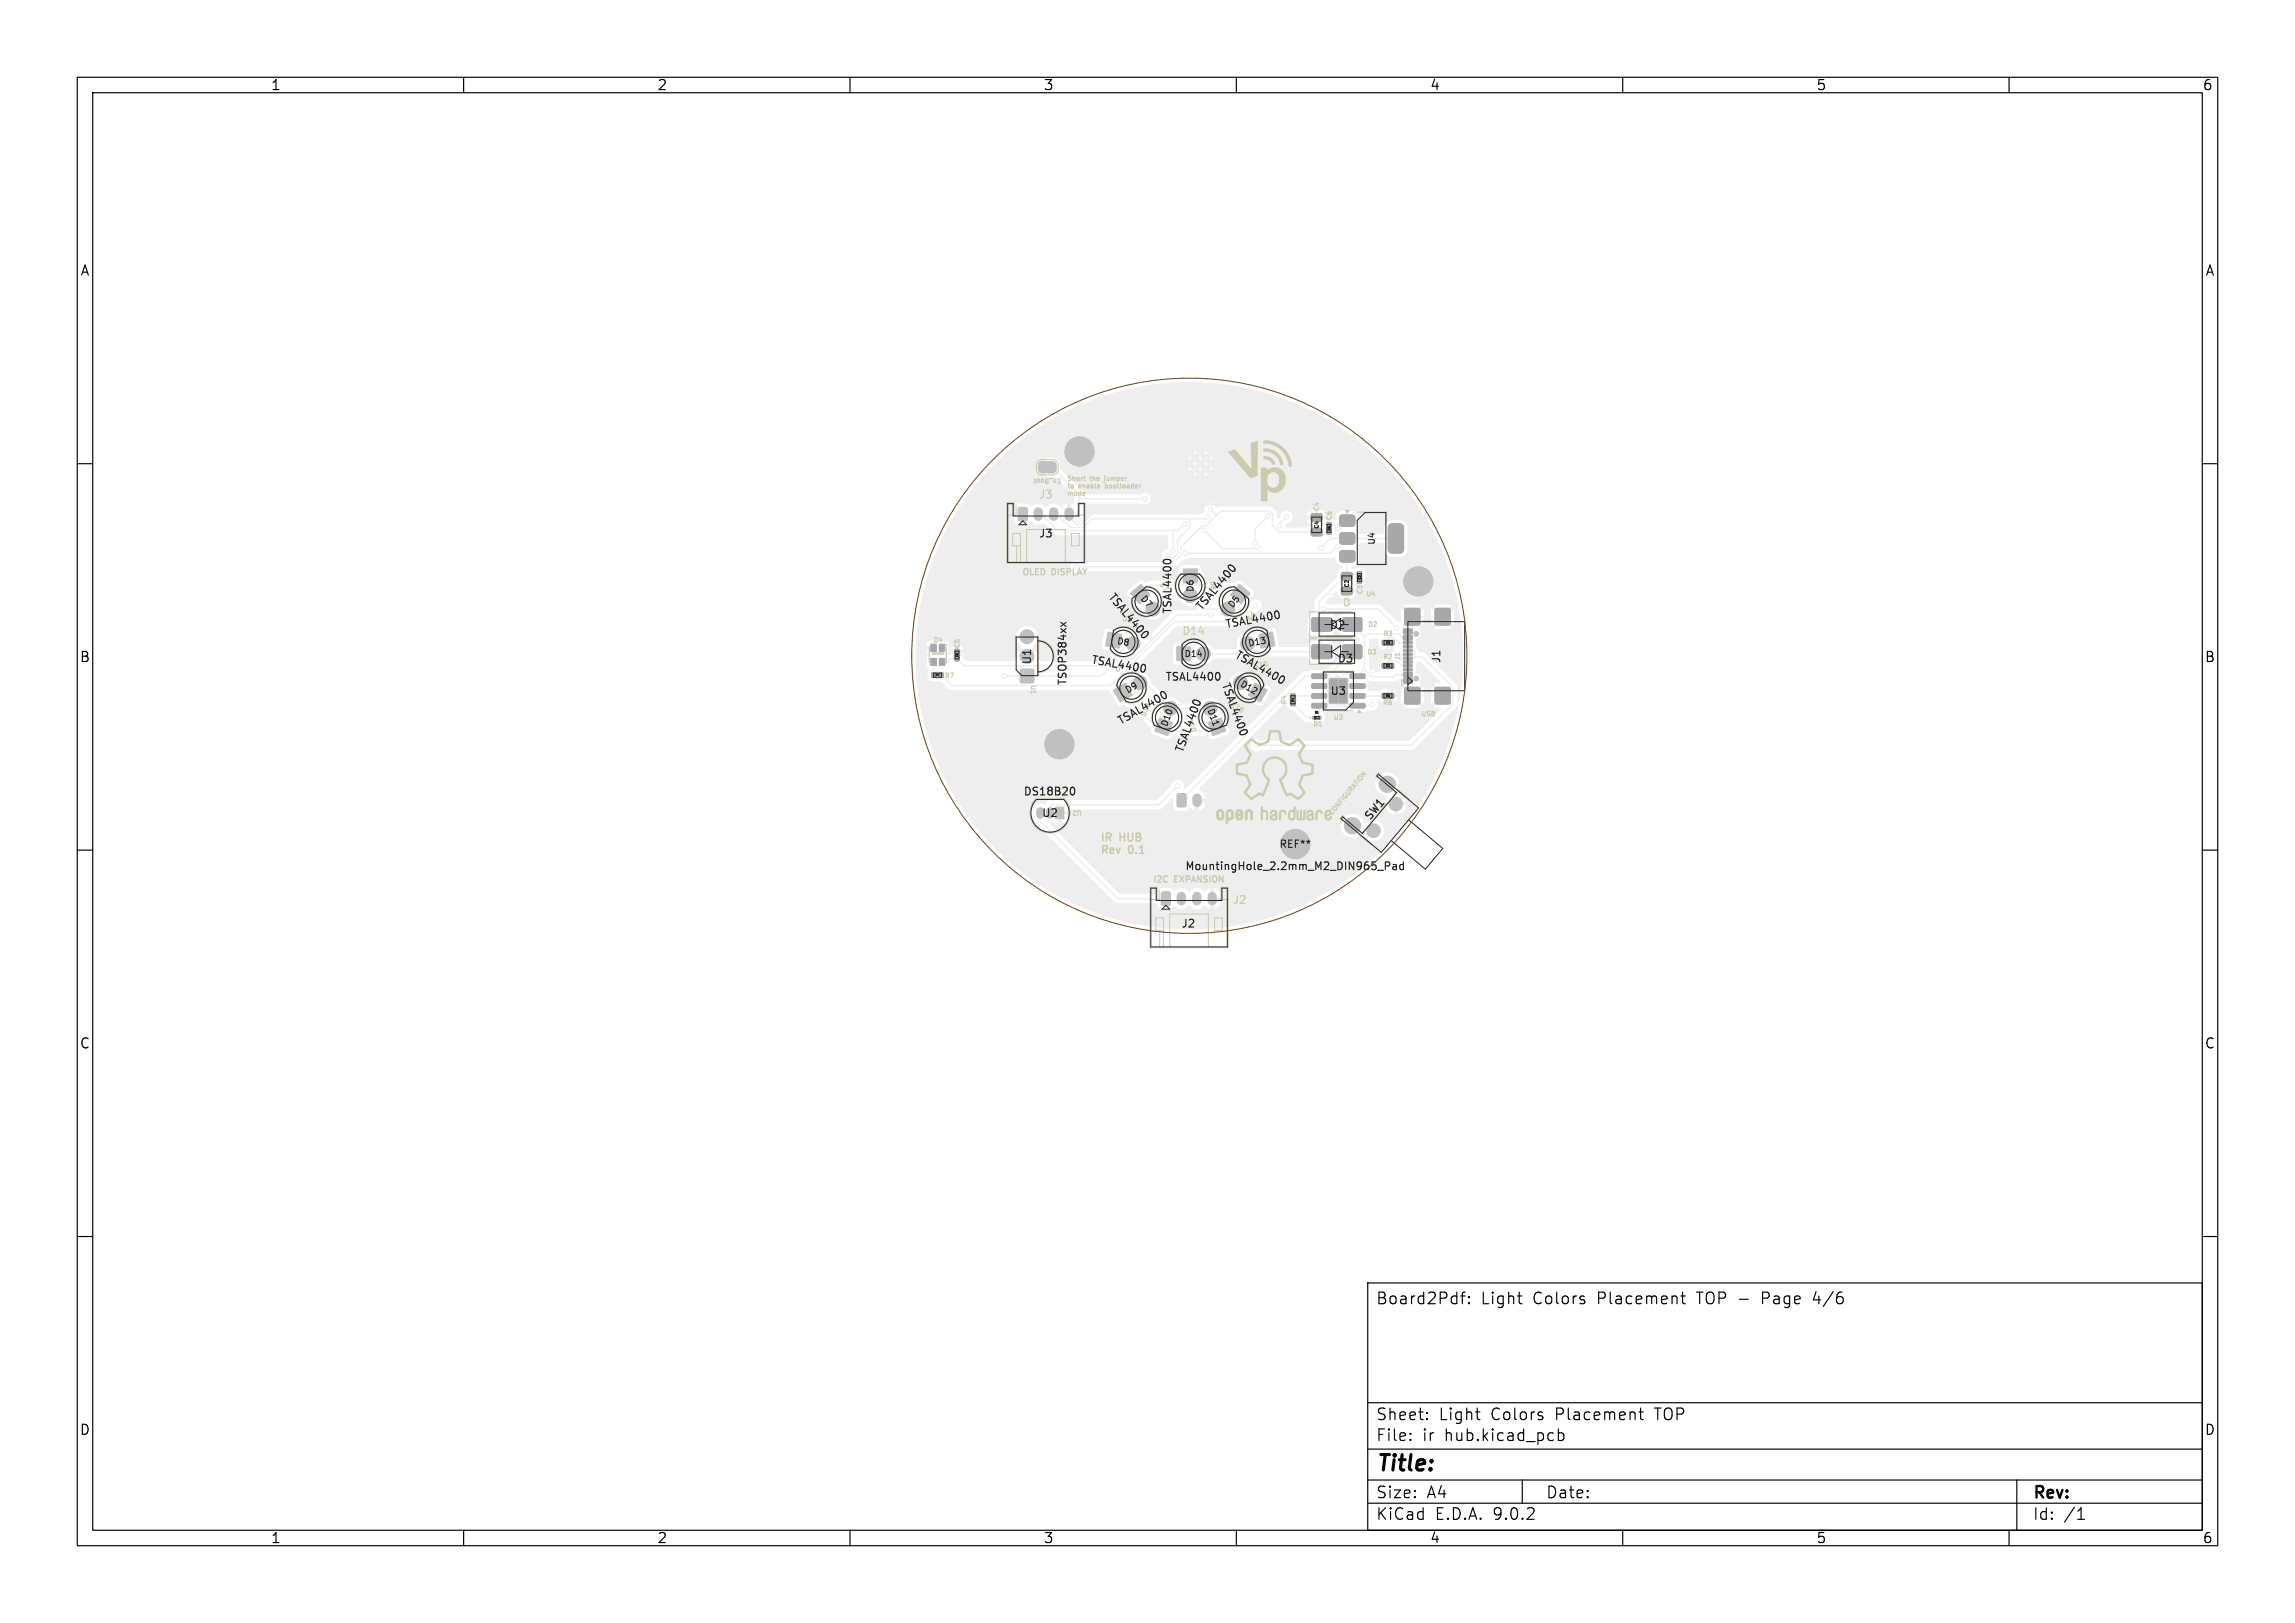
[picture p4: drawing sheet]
<svg xmlns="http://www.w3.org/2000/svg" width="297mm" height="210mm" viewBox="0 0 297 210" stroke-linecap="round" stroke-linejoin="round" font-family="sans-serif">
<defs><g id="words">
<text font-size="2.8" x="178" y="190.9">Title:</text>
<g font-size="2.1">
<text x="178" y="169">Board2Pdf:</text>
<text x="191.7" y="169">Light</text>
<text x="198.4" y="169">Colors</text>
<text x="206.9" y="169">Placement</text>
<text x="219.9" y="169">TOP -</text>
<text x="228.5" y="169">Page</text>
<text x="235.3" y="169">4/6</text>
<text x="178" y="184">Sheet:</text>
<text x="186.2" y="184">Light</text>
<text x="193" y="184">Colors</text>
<text x="201.5" y="184">Placement</text>
<text x="214.5" y="184">TOP</text>
<text x="178" y="186.7">File:</text>
<text x="184.1" y="186.7">ir</text>
<text x="187" y="186.7">hub.kicad_pcb</text>
<text x="178" y="196.9">KiCad</text>
<text x="178" y="194.1">Size:</text>
<text x="184.7" y="194.1">A4</text>
<text x="185.7" y="196.9">E.D.A.</text>
<text x="193.3" y="196.9">9.0.2</text>
<text x="200" y="194.1">Date:</text>
<text x="263" y="194.3">Rev:</text>
<text x="263" y="196.9">Id:</text>
<text x="267.1" y="196.9">/1</text>
</g>
<g font-size="1.8">
<text x="35" y="11.9">1</text>
<text x="85" y="11.9">2</text>
<text x="135" y="11.9">3</text>
<text x="185" y="11.9">4</text>
<text x="235" y="11.9">5</text>
<text x="285" y="11.9">6</text>
<text x="10.3" y="35.9">A</text>
<text x="285.4" y="35.9">A</text>
<text x="10.3" y="85.9">B</text>
<text x="285.3" y="85.9">B</text>
<text x="10.3" y="135.9">C</text>
<text x="285.3" y="135.9">C</text>
<text x="10.3" y="185.9">D</text>
<text x="285.3" y="185.9">D</text>
<text x="35" y="199.9">1</text>
<text x="85" y="199.9">2</text>
<text x="135" y="199.9">3</text>
<text x="185" y="199.9">4</text>
<text x="235" y="199.9">5</text>
<text x="285" y="199.9">6</text>
</g>
<g font-size="1.4" fill="#cca">
<text x="134.4" y="64.7">J3</text>
<text x="152.9" y="82.4">D14</text>
<text x="142.3" y="108.9">IR</text>
<text x="142.3" y="110.6">Rev</text>
<text x="145" y="108.9">HUB</text>
<text x="146.1" y="110.6">0.1</text>
<text x="159.5" y="117.2">J2</text>
</g>
<g font-size="1.4" fill="#222">
<text x="134.4" y="69.7">J3</text>
<text x="143.2" y="77.4" transform="rotate(50 143.2 77.4)">TSAL4400</text>
<text x="151.8" y="79.5" transform="rotate(-90 151.8 79.5)">TSAL4400</text>
<text x="155.6" y="79.3" transform="rotate(-50 155.6 79.3)">TSAL4400</text>
<text x="158.6" y="81.5" transform="rotate(-10 158.6 81.5)">TSAL4400</text>
<text x="172" y="81.6">D2</text>
<text x="133.6" y="86.1" transform="rotate(-90 133.6 86.1)">U1</text>
<text x="138.2" y="88.8" transform="rotate(-90 138.2 88.8)">TSOP384xx</text>
<text x="141.1" y="86" transform="rotate(10 141.1 86)">TSAL4400</text>
<text x="150.7" y="88.3">TSAL4400</text>
<text x="157.9" y="88.6" transform="rotate(70 157.9 88.6)">TSAL4400</text>
<text x="159.6" y="85.2" transform="rotate(30 159.6 85.2)">TSAL4400</text>
<text x="173" y="85.9">D3</text>
<text x="186.6" y="85.9" transform="rotate(-90 186.6 85.9)">J1</text>
<text x="145" y="94" transform="rotate(-30 145 94)">TSAL4400</text>
<text x="172.1" y="90.1">U3</text>
<text x="153.2" y="97.6" transform="rotate(-70 153.2 97.6)">TSAL4400</text>
<text x="132.4" y="103.1">DS18B20</text>
<text x="134.8" y="105.9">U2</text>
<text x="177.4" y="106.4" transform="rotate(-50 177.4 106.4)">SW1</text>
<text x="153.3" y="112.8">MountingHole_2.2mm_M2_DIN965_Pad</text>
<text x="152.8" y="120.2">J2</text>
</g>
<text font-size="1.3" fill="#222" x="165.5" y="109.9">REF**</text>
<g font-size="1.1" fill="#222">
<text x="178.1" y="70.6" transform="rotate(-90 178.1 70.6)">U4</text>
<text x="147.4" y="77.5" transform="rotate(50 147.4 77.5)">D7</text>
<text x="154.6" y="76.7" transform="rotate(-90 154.6 76.7)">D6</text>
<text x="144.4" y="83.5" transform="rotate(10 144.4 83.5)">D8</text>
<text x="159.6" y="78.9" transform="rotate(-50 159.6 78.9)">D5</text>
<text x="161.6" y="83.8" transform="rotate(-10 161.6 83.8)">D13</text>
<text x="145.9" y="89.9" transform="rotate(-30 145.9 89.9)">D9</text>
<text x="153.2" y="85.2">D14</text>
<text x="160.3" y="88.8" transform="rotate(30 160.3 88.8)">D12</text>
<text x="151.1" y="94.2" transform="rotate(-70 151.1 94.2)">D10</text>
<text x="156.1" y="91.9" transform="rotate(70 156.1 91.9)">D11</text>
</g>
<g font-size="1.1" fill="#cca">
<text x="132.2" y="74.5">OLED</text>
<text x="136.2" y="74.5">DISPLAY</text>
<text x="149.2" y="114.2">I2C</text>
<text x="152" y="114.2">EXPANSION</text>
</g>
<g font-size=".8" fill="#cca">
<text x="137.4" y="61.8" transform="rotate(-180 137.4 61.8)">En_Boot</text>
<text x="138" y="62.3">Short</text>
<text x="138" y="63.2">to</text>
<text x="138" y="64.2">mode</text>
<text x="139.6" y="63.2">enable</text>
<text x="141.1" y="62.3">the</text>
<text x="143.2" y="62.3">jumper</text>
<text x="143.3" y="63.2">bootloader</text>
<text x="170.8" y="66.2" transform="rotate(-90 170.8 66.2)">C4</text>
<text x="172.4" y="67.3" transform="rotate(-90 172.4 67.3)">C6</text>
<text x="156.6" y="75.2" transform="rotate(90 156.6 75.2)">D6</text>
<text x="176.4" y="76.9" transform="rotate(-90 176.4 76.9)">C3</text>
<text x="176.8" y="77.2">U4</text>
<text x="120.8" y="83.2">D4</text>
<text x="124.3" y="83.9" transform="rotate(-90 124.3 83.9)">C5</text>
<text x="174.7" y="78.6" transform="rotate(-90 174.7 78.6)">C2</text>
<text x="177" y="81.2">D2</text>
<text x="179" y="82.4">R3</text>
<text x="122.2" y="87.8">R7</text>
<text x="133.3" y="88.6" transform="rotate(90 133.3 88.6)">U1</text>
<text x="176.9" y="84.8">D3</text>
<text x="179" y="85.4">R2</text>
<text x="181.3" y="85.5" transform="rotate(-90 181.3 85.5)">J1</text>
<text x="166.6" y="91.2" transform="rotate(-90 166.6 91.2)">R4</text>
<text x="169.9" y="94.1">D1</text>
<text x="172.6" y="93.2">U3</text>
<text x="179" y="91.3">R6</text>
<text x="183.9" y="92.7">USB</text>
<text x="140" y="104.8" transform="rotate(-180 140 104.8)">U2</text>
<text x="172.4" y="105.6" transform="rotate(-50 172.4 105.6)">CONFIGURATION</text>
</g>
<g font-size=".8" fill="#222">
<text x="149.9" y="75.7" transform="rotate(50 149.9 75.7)">D7</text>
<text x="145.2" y="80.4" transform="rotate(10 145.2 80.4)">D8</text>
<text x="162.1" y="79" transform="rotate(130 162.1 79)">D5</text>
<text x="144.6" y="87.1" transform="rotate(-30 144.6 87.1)">D9</text>
<text x="164" y="85.4" transform="rotate(170 164 85.4)">D13</text>
<text x="148.3" y="92.8" transform="rotate(-70 148.3 92.8)">D10</text>
<text x="155" y="94.6" transform="rotate(-110 155 94.6)">D11</text>
<text x="161.2" y="91.6" transform="rotate(-150 161.2 91.6)">D12</text>
</g>
<g font-size=".7" fill="#222">
<text x="170.8" y="68.5" transform="rotate(-90 170.8 68.5)">C4</text>
<text x="174.7" y="76.1" transform="rotate(-90 174.7 76.1)">C2</text>
</g>
<g font-size=".4" fill="#222">
<text x="179.3" y="83.4">R3</text>
<text x="121" y="87.6">R7</text>
<text x="179.3" y="86.3">R2</text>
<text x="167.5" y="90.8" transform="rotate(-90 167.5 90.8)">R4</text>
<text x="179.3" y="90.2">R6</text>
</g>
<g font-size=".3" fill="#222">
<text x="172.2" y="68.6" transform="rotate(-90 172.2 68.6)">C6</text>
<text x="176.1" y="75" transform="rotate(-90 176.1 75)">C3</text>
<text x="124" y="85" transform="rotate(-90 124 85)">C5</text>
<text x="170.1" y="92.4">D1</text>
</g>
</g></defs>
<g fill="#eee" stroke="#eee" stroke-width=".13">
<path d="M150.1 92.9l1.6 .6-.6 1.7-1.7-.6z"/>
<path d="M162.4 88.4l1.6 .9-.9 1.5-1.6-.9z"/>
<path d="M152.3 83.7h1.8v1.8h-1.8z"/>
<path d="M150.4 115.5l.8-.1 .3 .2v1.3l-.2 .2h-.8l-.2-.1v-1.4z"/>
<path d="M167 90.8h.6v.5h-.6z"/>
<path d="M167 89.8h.6v.5h-.6z"/>
<path d="M144.1 89.3l1.5-.9 .9 1.5-1.5 .9z"/>
<path d="M156.3 93.5l1.7-.6 .6 1.7-1.7 .6z"/>
<path d="M123.6 85h.5v.5h-.5z"/>
<path d="M123.6 84h.5v.5h-.5z"/>
<path d="M178.9 85.9h.4v.5h-.4z"/>
<path d="M179.9 85.9h.5v.5h-.5z"/>
<path d="M175.7 74h.5v.5h-.5z"/>
<path d="M175.7 75h.5v.4h-.5z"/>
<path d="M169.7 68.4h.2h1.1l.1 .2v.6l-.2 .2-1.1-.1-.1-.2z"/>
<path d="M169.7 66.5h.2h1.1l.1 .2v.6l-.2 .2-1.1-.1-.1-.2z"/>
<path d="M178.9 82.9h.5v.5h-.5z"/>
<path d="M179.9 82.9h.5v.5h-.5z"/>
<path d="M160.4 75.6l1.4 1.2-1.2 1.3-1.4-1.1z"/>
<path d="M153.1 73.6h1.8v1.8h-1.8z"/>
<path d="M179.9 89.8h.5v.5h-.5z"/>
<path d="M178.9 89.8h.4v.5h-.4z"/>
<path d="M146.3 76.8l1.4-1.2 1.1 1.4-1.3 1.1z"/>
<path d="M173.6 74.1h.2h1.1l.1 .2v.6l-.2 .2-1.1-.1-.1-.2z"/>
<path d="M173.6 76h.2h1.1l.1 .2v.6l-.2 .2-1.1-.1-.1-.2z"/>
<path d="M132.1 86.6h.2h1.4l.1 .2-.1 1.5-.1 .1-1.5-.1-.1-.2z"/>
<path d="M181.7 87.9l1-.1 .1 .2v.3l-.2 .1h-.9l-.1-.1z"/>
<path d="M181.7 87.1l1-.1 .1 .2v.3l-.2 .1h-.9l-.1-.1z"/>
<path d="M181.6 86h1.1l.1 .2-.1 .1h-1z"/>
<path d="M181.6 85h1.1l.1 .2-.1 .1h-1z"/>
<path d="M181.6 84.5h1.1l.1 .2-.1 .1h-1z"/>
<path d="M181.6 83.5h1.1l.1 .2-.1 .1h-1z"/>
<path d="M181.7 82.3l1-.1 .1 .2v.3l-.2 .1h-.9l-.1-.1z"/>
<path d="M181.7 81.5l1-.1 .1 .2v.3l-.2 .1h-.9l-.1-.1z"/>
<path d="M181.6 83h1.1l.1 .2-.1 .1h-1z"/>
<path d="M181.6 84h1.1l.1 .2-.1 .1h-1z"/>
<path d="M181.6 85.5h1.1l.1 .2-.1 .1h-1z"/>
<path d="M181.6 86.5h1.1l.1 .2-.1 .1h-1z"/>
<path d="M185.8 89l.1-.1h1.5l.2 .1 .1 .2v1.7l-.1 .1-.2 .1h-1.5l-.1-.1-.1-.1v-1.7z"/>
<path d="M181.8 89l.2-.1h1.5l.2 .1 .1 .2v1.7l-.1 .1-.2 .1h-1.5l-.2-.1v-.1v-1.7z"/>
<path d="M181.8 78.8l.2-.1h1.5l.2 .1 .1 .2v1.6l-.1 .2-.2 .1h-1.5l-.2-.1v-.2v-1.6z"/>
<path d="M185.8 78.8l.1-.1h1.5l.2 .1 .1 .2v1.6l-.1 .2-.2 .1h-1.5l-.1-.1-.1-.2v-1.6z"/>
<path d="M169.9 92.7h.4v.3h-.4z"/>
<path d="M170.5 92.7h.4v.3h-.4z"/>
<path d="M169.8 83.5l.2-.1h2l.2 .1v.2v1.5h-.2h-2h-.2l-.1-.2z"/>
<path d="M173.8 83.5l.2-.1h2l.2 .1v.2v1.5h-.2h-2h-.2l-.1-.2z"/>
<path d="M121.6 83.4h.7v.9h-.7z"/>
<path d="M120.5 83.4h.7v.9h-.7z"/>
<path d="M120.5 85.2h.7v.9h-.7z"/>
<path d="M121.6 85.2h.7v.9h-.7z"/>
<path d="M174.7 91.1l1.9-.1 .1 .2-.1 .3-.1 .1h-1.7l-.1-.1z"/>
<path d="M174.7 89.8h1.9l.1 .1-.1 .4h-.1h-1.7l-.1-.1z"/>
<path d="M174.7 88.5h1.9l.1 .1-.1 .4-.1 .1h-1.7l-.1-.2z"/>
<path d="M174.7 87.2h1.9l.1 .2-.1 .3-.1 .1h-1.7l-.1-.1z"/>
<path d="M169.8 87.2h1.8l.1 .2v.3l-.1 .1h-1.8v-.1z"/>
<path d="M169.8 88.5h1.8l.1 .1v.4l-.1 .1h-1.8v-.2z"/>
<path d="M169.8 89.8h1.8l.1 .1v.4h-.1h-1.8v-.1z"/>
<path d="M169.8 91.1l1.8-.1 .1 .2v.3l-.1 .1h-1.8v-.1z"/>
<path d="M172 87.8h2.4v3.3h-2.4z"/>
<path d="M162.9 82.1l1.8-.3 .3 1.8-1.8 .3z"/>
<path d="M173.4 66.8l.3-.2 1.5 .1 .1 .3v1l-.3 .1h-1.5l-.2-.3z"/>
<path d="M173.4 69.1l.3-.2 1.5 .1 .1 .3v1l-.3 .1h-1.5l-.2-.3z"/>
<path d="M179.8 67.9l.2-.1h1.1h.3l.2 .2v3.1v.2l-.2 .2-1.4 .1-.3-.3-.1-3z"/>
<path d="M173.4 71.4l.3-.2 1.5 .1 .1 .3v1l-.3 .1h-1.5l-.2-.3z"/>
<path d="M143.4 81.8l1.8 .3-.3 1.8-1.8-.3z"/>
<path d="M135.7 59.7h.7l.2 .3 .1 .8-.1 .2-.2 .2h-.7z"/>
<path d="M134.6 59.8l.2-.1h.6v1.5h-.7l-.3-.3v-.8z"/>
<path d="M120.6 87.1h.5v.5h-.5z"/>
<path d="M121.6 87.1h.5v.5h-.5z"/>
<path d="M136.6 104.4h1.1v1.5h-1.1z"/>
<path d="M171.7 68.6h.6v.5h-.6z"/>
<path d="M171.7 67.6h.6v.5h-.6z"/>
<path d="M131.8 65.7l.9-.1 .2 .2 .1 1.3-.2 .3h-.8l-.2-.2v-1.3z"/>
<path d="M169.8 80l.2-.1h2l.2 .1 .1 .2-.1 1.4-.2 .1h-2l-.2-.1v-.1z"/>
<path d="M173.8 80l.2-.1h2l.2 .1 .1 .2-.1 1.4-.2 .1h-2l-.2-.1v-.1z"/>
<path d="M152.4 102.8l.9-.1 .2 .1v1.4l-.1 .2h-.8l-.3-.1v-1.4z"/>
<circle cx="151.5" cy="91.7" r=".9"/>
<circle cx="160.6" cy="88.3" r=".9"/>
<circle cx="155.7" cy="84.6" r=".9"/>
<circle cx="183.6" cy="75.2" r="1.9"/>
<circle cx="147.5" cy="88.3" r=".9"/>
<circle cx="156.6" cy="91.7" r=".9"/>
<circle cx="139.7" cy="58.4" r="1.9"/>
<circle cx="137.1" cy="96.3" r="1.9"/>
<circle cx="154" cy="77.1" r=".9"/>
<circle cx="149.2" cy="78.8" r=".9"/>
<circle cx="179.5" cy="101.5" r="1.05"/>
<circle cx="175" cy="106.8" r="1.05"/>
<circle cx="180.6" cy="104" r=".87"/>
<circle cx="177.7" cy="107.5" r=".87"/>
<circle cx="167.6" cy="109.2" r="1.9"/>
<circle cx="132.9" cy="84.9" r=".9"/>
<circle cx="132.9" cy="82.4" r=".9"/>
<circle cx="173.9" cy="90.6" r=".25"/>
<circle cx="173.9" cy="88.2" r=".25"/>
<circle cx="172.5" cy="90.6" r=".25"/>
<circle cx="172.5" cy="88.2" r=".25"/>
<circle cx="161.4" cy="83.3" r=".9"/>
<circle cx="146.6" cy="83.3" r=".9"/>
<circle cx="156.7" cy="60.7" r=".3"/>
<circle cx="156.7" cy="59.3" r=".3"/>
<circle cx="156" cy="61.4" r=".3"/>
<circle cx="156" cy="60" r=".3"/>
<circle cx="156" cy="58.6" r=".3"/>
<circle cx="155.3" cy="60.7" r=".3"/>
<circle cx="155.3" cy="59.3" r=".3"/>
<circle cx="154.6" cy="61.4" r=".3"/>
<circle cx="154.6" cy="60" r=".3"/>
<circle cx="154.6" cy="58.6" r=".3"/>
<circle cx="153.9" cy="60.7" r=".3"/>
<circle cx="153.9" cy="59.3" r=".3"/>
<circle cx="156.7" cy="65.9" r=".3"/>
<circle cx="170.9" cy="70.9" r=".3"/>
<circle cx="139.3" cy="73.3" r=".3"/>
<circle cx="172.3" cy="77.1" r=".3"/>
<circle cx="177.7" cy="86.8" r=".3"/>
<circle cx="173.1" cy="68.4" r=".3"/>
<circle cx="148.2" cy="64.6" r=".3"/>
<circle cx="139.6" cy="67.2" r=".3"/>
<circle cx="177.5" cy="91.2" r=".3"/>
<circle cx="173.9" cy="87" r=".3"/>
<circle cx="171.3" cy="78.8" r=".3"/>
<circle cx="180.7" cy="81.2" r=".3"/>
<circle cx="162.6" cy="96.4" r=".3"/>
<circle cx="156.3" cy="66.9" r=".3"/>
<circle cx="151.2" cy="71.9" r=".3"/>
<circle cx="153.3" cy="67.8" r=".3"/>
<circle cx="151.8" cy="71.3" r=".3"/>
<circle cx="156.7" cy="79.6" r=".3"/>
<circle cx="130" cy="87.4" r=".3"/>
<circle cx="152.4" cy="101.7" r=".3"/>
<circle cx="164.1" cy="66.8" r=".3"/>
<circle cx="162.4" cy="70.3" r=".3"/>
<circle cx="162.5" cy="78.4" r=".3"/>
<circle cx="155.9" cy="68.6" r=".3"/>
<circle cx="163.1" cy="71" r=".3"/>
<circle cx="173.1" cy="70.7" r=".3"/>
<circle cx="153.4" cy="71.6" r=".3"/>
<circle cx="165.6" cy="68" r=".3"/>
<circle cx="166.5" cy="66.9" r=".3"/>
</g>
<path d="M134.4 66.2v.6M136.4 66.2v.6M138.4 66.2v.6M152.9 116v.5M154.9 116v.5M154.9 103.3v.5M156.9 116v.5" fill="none" stroke="#eee" stroke-width="1.2"/>
<g fill="none" stroke="#eee" stroke-width=".2">
<path d="M153.9 59.3h1.4M154.6 60h1.4M134.4 66.5h.9v.5l1.6 1.7h15.5l.9-.9M134.9 60.5v2.5l3.5 3.5v.4l.9 .9h.6l2.5-2.5h26.4l2.5 2.6h2.5l.5-.5M136.2 60.5l3.4 3.4v3.3M136.4 66.5h.9v.5l1.2 1.3h1.7l1.1-1.2h14.8l.2-.2M139.6 64.6h8.6M149.2 78.8l1.8-1.7h3l1.8 1.7h3.1M151.8 68.7v2.6M153.9 67.1v1.2l-1.5 1.5v1.9l-.5 .5h-.4l-.3-.3M154 74.5h1.2M154.6 61.4h1.4v3.9"/>
<path d="M155.2 75.7h-6.3l-1.3 1.2M155.3 60.7h1.4M155.6 76h3.9l1 .9M155.9 68.6l2.3 2.4h4.9M156.7 65.9l.7 .8M156.7 79.6h-4.4l-5.7 5.7M162.5 78.4l-2.1 2h-8.4l-8.3 8.3h-20.5l-1.4-1.3M164.1 66.8l-1.7 1.6v1.9M166.5 66.9l-.9 .9v.2M171.3 78.8h7l2.4 2.4M172.2 69.7v-.7l-.2-.2-6.5 .1-.8-.9v-1.5l-.4-.4h-6.3l-1.9 1.9h-.5l-2.8 2.9v.9l-1.5 1.5h-12M172.2 69.7h8.4"/>
<path d="M172.2 69.7l-1.3 1.2M172.3 77.1h1.3l.7-.6h5.1l3.4 3.3M173.1 70.7l-.9 .9h-18.8M173.1 67.9v.5M174.3 74.6h-.3l-3.3 3.2v2.7l.3 .3v3.5h-8.5l-1.1-1-1.3 1.3h-4.4M174.3 72v2.6M175.9 75.2l-1.2 1.3M175.9 74.2h-1.3l-.3 .4M182.8 79.8v1.3l-.6 .6M182.8 79.8h3.9M120.8 83.8v.8h2.7l.3-.3 .7 .6h8.4M120.8 85.7v1.7"/>
<path d="M120.8 87.4h.1M130 87.4l12.5 .1M146.5 90.9l2.6 2.6M146.6 83.3h-.5l-2.9 2.8h-18.4l-1-.9h-.8l-.4 .5h-.7M147.5 88.3h.7l3.3 3.4h5.1M150.6 94l1.5 .6h3.8l1.6-.6M167.3 91.1l1.8 1.8h1M167.3 90h.1M167.3 90h3.4M170.7 91.3v1.6M173.9 88.2l.6 .6h7l.7-.7v1.3M175 84.3l-3.2 3.2h-2.9l-16 16.1"/>
<path d="M175 80.8l1.6 1.6M175.7 87.2v.3M175.7 90h3.4M176.6 86.6l.9 1h2.8l.3-.3h1.6M176.6 82.4l.3-.4h4.1l.5 .5h.7M176.6 86.6l-.6 .6h-1.9l-.2-.2M176.6 82.4v4.2M177.5 91.2l-.1 .1h-1.7l-.1 .1h-4.9M178.5 86.5l-.2 .3M178.5 86.5h.1M179.1 90h.1M179.7 85.5l-.6 .7"/>
<path d="M179.8 85.5h1M180.1 86.3v-.1l-.6 .6h-1.8M180.1 83.2l-1.6 1.6v1.7M180.9 85.6l.6 .6h.7M181.4 86.1h.1M181.5 85.7h.7M182.2 81.7h.1M182.2 89.4h-1.5l-.6 .6M182.2 89.4l.6 .6h3.9M182.2 83.2h-1.1l-.7-.7h-.6l-.7 .7M182.2 84.7h-.6l-.3 .2M182.2 84.2h.6l.3 .2v.6"/>
<path d="M183.1 85h1l3.9 3.9v2.2l-5.3 5.3h-20.1M183.1 85l-.2 .2h-.7M134.6 106.2l10 10.1h6.3M152.4 101.7l-2.5 2.4h-14v1.1M154.9 103.6h.9M155.8 103.6l.5 .4h24.3M155.8 103.6l-1.6 1.6h-17"/>
</g>
<g fill="#eee">
<path d="M128.5 60.2a35.4 35.4 0 0 1 41.4-7 35.4 35.4 0 0 1 18.9 37.5l-.1 .1-.1-.1v-1.8l-.1-.3-4.1-4.1-.7-.1-.4-.7v-1a.68 .68 0 0 0 .3-1.2l.1-.1 .2-.1h1.7l.3 .1h1.6l.3-.1-1.1-1.1-1.1 1.1h-1.7l-1.5-1.5h.7l1.1 1.1 .1-2h.9v2l1.1-1.1h.7l1.2 1.1v-2.2l-1.2 1.1h-.7l-1.1-1.1v.2h-.9l-.1-.2-1.1 1.1h-.7l-1.1-1.1v1.7a.32 .32 0 0 1-.5 0l-2.1-2.1h2.9l1.2 1.1 1.1-1.1h1.7l1.1 1.1 1.1-1.1-.3-.1h-1.6l-.3 .1h-1.7l-.3-.1-4.9 .1-.3-.1h-6.5l-.3-.2v-.2l1.3-1.2 .1-.1 .1 .2a.78 .78 0 0 0 .9 .8h.8a.74 .74 0 0 0 .7-.8h-1v.8h-.5v-.9l.1-.1h.2l.1-.3h1.1l.1-.2h.6l.4-.3 .1-.2h-.5v.5h-.5v-.7l.2-.1 .1-.2h.7v-.3v-.7a.64 .64 0 0 0-.5-.5h-.5l-.6 .1a.22 .22 0 0 1-.2-.1 .22 .22 0 0 1 .1-.3 .89 .89 0 0 0 .8-.8v-.9l-.3-.7 .3-.5h3.2l.1 .1v.7a.99 .99 0 0 0 1 1h1.2l.4-.2 .3-.3 .1-.5v-2.9a.99 .99 0 0 0-.9-.9h-1.1a.99 .99 0 0 0-1 .9v.9h-3.3l-.3-.6 .3-.4v-.5h-1.3h-.1l-.1-.2-.2-.1v-.2h1.7v-.2a.95 .95 0 0 0-1.2-.8v1h-.5v-1h-.5a.97 .97 0 0 0-.8 1.2l-.1 .1-.5-.3v.7l-.3 .1-.2-.1v-.6h-2.5v.3l.3 .4-.3 .4h-2.7l-.1-.1v-.3l.2-.2a.8 .8 0 0 0 .7-1h4.3a.79 .79 0 0 0-1-.7v.7h-.5v-.7h-.3l-.4 .1-.2 .3v.3h-1.9a.82 .82 0 0 0-.9-.6 .82 .82 0 0 0-.7 .8l-.3 .2-.1-.1v-.6l-.1-.2-.5-.5-.3-.2h-6.5l-.5 .2a.83 .83 0 0 0-1-.5 .83 .83 0 0 0-.5 1l-.4 .3h-14.3l-.3 .2-.4 .3h-.1l-.2-.3v-1.4l.1-.1h7.3a.81 .81 0 0 0 1.2-.1 .81 .81 0 0 0-.1-1.2 .81 .81 0 0 0-1.1 .1l-7.3-.1-.2-.4-2.9-2.8v-.6a1.01 1.01 0 0 0-1-.9h-.6l-.3 .2-.1 .3v1.7l.3 .3h1.1l2.4 2.5v1l-.1 .1-.3-.1v1l-.2-.1-.3 .1v-1l-.8 .5a1.16 1.16 0 0 0-1.9 0l-.1-.1a1.13 1.13 0 0 0-1.8-.1l-.6-.3h-1l-.4 .1-.2 .4v1.5a.74 .74 0 0 0 .7 .7h.9l.3-.2 .2-.2h.1a1.24 1.24 0 0 0 1.6 .2l1.4 1.4 .3 .2h14.3l.1 .1v1.4l-.1 .2a.89 .89 0 0 0-.7 .7 .89 .89 0 0 0 .3 .9l-.1 .1h-10.7a.82 .82 0 0 0-1.1 .1 .82 .82 0 0 0 0 1.1 .82 .82 0 0 0 1.1 0h11.5l.3-.1 1.4-1.4 .5-.1 .3-.1h18.4l.4-.2 .1 .1a.94 .94 0 0 0 .8 1.1l.1 .1-.1 .3a.82 .82 0 0 0-.5 1l-2.8 2.9-.2 .3v1.6a.89 .89 0 0 0-.8 .7v1.5a.87 .87 0 0 0 1 .6l.1 .7a1.14 1.14 0 0 0-1.1 .5l-.1 .3h-.1h-3.5l-.5-2.1-.1-.2-.3-.1-2 .3-.4 .5a1.49 1.49 0 0 0-1.7 .1 1.49 1.49 0 0 0-.5 1.6l-.3 .2h-2.7a1.57 1.57 0 0 0-2.5-.4l-.1-.3-.3-.1-2.1 .1-.3 .3v1.9l.1 .4 .4 .1h1.9l.3-.1 .1-.3h.1a1.47 1.47 0 0 0 2.4-.4h3.1l.3-.1 .5-.5h.9l.5 .3h6.8a.91 .91 0 0 0 .7 .8h2.1l.5-.1 .2-.5v-1.5a.74 .74 0 0 0-.7-.7h-.4v-.6a1.13 1.13 0 0 0 1.1-.5l.1-1.7-.3-.6 .1-.1 .9 .1-.2 .5v1.5a.74 .74 0 0 0 .7 .7h1.6l.3 .4 .1 .3h-2.1l-.4 .2-.2 .4v1.7l-1.5 1.5h-2l-.4 .2h-.6l-.3 .1-15.1 15.1-.2 .1-.1-.2a.82 .82 0 0 0-.5-1.1 .82 .82 0 0 0-1 .8l-1.9 1.8h-13.9l-.3 .2-.2 .4h-.2a1.03 1.03 0 0 0-1.5 .8 1.35 1.35 0 0 0 .4 1.3l.1 .4 10.2 10.2 .3 .1h5.1l.1 .1a.74 .74 0 0 0 .7 .6h.9l.3-.1 .2-.2h.1a1.13 1.13 0 0 0 1.8-.2l.2 .1a1.12 1.12 0 0 0 1.8-.1l.8 .5v-1h.2h.3v1a1.1 1.1 0 0 0 .9-1.1h-.8l.1-.2-.1-.3h.8v-.1a1.1 1.1 0 0 0-.9-1v1.1l-.2-.1-.3 .1v-1.1l-.3 .2-.4 .3h-.1a1.13 1.13 0 0 0-1.9 0h-.1a1.13 1.13 0 0 0-1.8-.1l-.6-.4h-.9a.92 .92 0 0 0-.8 .8h-4.8l-9-9h37.6a1.6 1.6 0 0 0 1 1.6 1.6 1.6 0 0 0 1.8-.5 1.41 1.41 0 0 0 1.7 1 1.41 1.41 0 0 0 1.1-1.6 1.4 1.4 0 0 0-2.4-.6l-.1-.1a1.56 1.56 0 0 0-1.7-1.2 1.56 1.56 0 0 0-1.4 1.4h-37.6l-.1-.1 .1-.1 .4-.1h.6v-.9l.3 .1 .2-.1v.9h.4l.2-.1 .2-.2v-.7h-.8l.1-.2-.1-.3h.8l.1-.2h11.7l.3-.1 1.4-1.3 .1 .1v.8a.74 .74 0 0 0 .7 .7h.9l.6-.4 .7 .4v-1.1l.2 .1 .3-.1v1.1a1.1 1.1 0 0 0 .8-1.1h-.8l.1-.2-.1-.3h.8v-.1a1.4 1.4 0 0 0-.8-1.1l.7-.7h22.1a1.66 1.66 0 0 0 1.5 1.7l-.2 .8 .9-.1-.1 .3 .1 .2-.9 .1 .2 .4 .4 .4 .6 .2-.1-.9h.3l.2-.1 .1 1a1.37 1.37 0 0 0 1-1.2h-.9v-.2l-.1-.3h1l-.1-.2a1.71 1.71 0 0 0-1.2-.9 1.58 1.58 0 0 0-.5-2.5 1.58 1.58 0 0 0-2.2 1.3h-22.1l10.4-10.5h.1l.1 .1a.72 .72 0 0 0 .8 .9l1.6 1.5 1.5 .2a.75 .75 0 0 0 .9-.3 .75 .75 0 0 0 0-.9l.1-.3 .5-.1 4.7 .1 .4-.2h.2a.81 .81 0 0 0 1.1-.4h3.3l.4 .1h1.6l.3-.1-1.1-1.1-1.2 1.1h-3.3v-.4l-.1-.4 .1-.1 .6 .3 .8-.1a.92 .92 0 0 0 1.1-.2l.1-.3h-.5v.5h-.5v-1.6h.5v.6h.5l-.2-.5a.98 .98 0 0 0-1 0l-.8-.1-.4 .2h-1.3l-.2-.1 .1-.3h-1.3h-.1v-.4l.1-.1h1.3l-.1-.3 .1-.1 .4 .1h2.9l.6-.3 .1 .1v.4l.2 .3 .5-.6h.4l.1 .2v.1l-.8 .7-.1 .1-.1-.1v2l1.1-1.1h.7l1.1 1.1 .1-2h.9v2l1.1-1.1-1.1-1.1v.2h-.9l-.1-.2-1.1 1.1h-.7l1.5-1.5-.3-.1v-.1a.61 .61 0 0 0 .2-.7 .61 .61 0 0 0-.5-.4v-1.5l.1-.1h.4l2.7 2.7-.1 .1-.8 .1 1.1 1.2 .5-.5h.2v.5l-.4 .3 .4 .4v.4l-.1 .1h-.1l-.5-.5-1.1 1.1 .7 .1 .2 .2-4.1 4h-19.2a.82 .82 0 0 0-1.2 .1 .82 .82 0 0 0 0 1.1 .82 .82 0 0 0 1.2 0h19.5l.3-.1 5.5-5.4h.2a35.4 35.4 0 0 1-38 28.6 35.4 35.4 0 0 1-32.2-34.9h1.5v1l.2 .4-.1 .5-.1 .5a.63 .63 0 0 0 .6 .6l.7-.1 .5 .1 1 1 .3 .1h20.4l1.1 1.9a.55 .55 0 0 0 .8 0h.1a.91 .91 0 0 0 .8 .4l2.3 2.3 .4 .2a.74 .74 0 0 0 .2 .9l1.8 .7a.54 .54 0 0 0 .7-.5l.1-.1 .4 .1h4.2a.57 .57 0 0 0 .7 .5l1.8-.7 .2-.3-.7-2.1-.5-.3a1.43 1.43 0 0 0-.7-1.9 1.43 1.43 0 0 0-1.9 .6l-2.5 .1a1.7 1.7 0 0 0-1.9-.8l-2-2.1h10.3v.3a1.41 1.41 0 0 0 1.7 1.2l.1 .1v.3l.2 .2 1.7 1a.5 .5 0 0 0 .6-.2l1-1.7a.5 .5 0 0 0-.2-.5l-1.7-1-.6 .1a1.43 1.43 0 0 0-1.5-1.1 1.43 1.43 0 0 0-1.3 1.3h-10.3a1.42 1.42 0 0 0-1.3-1.3 1.42 1.42 0 0 0-1.5 1.1l-.5-.1v-.2l6.6-6.7h8.3l.3-.1 1.7-1.7a.82 .82 0 0 0 .8-.8 .82 .82 0 0 0-.8-.8 .82 .82 0 0 0-.9 .8l-1.5 1.4a.15 .15 0 0 1-.1-.1 .15 .15 0 0 1 .1-.2l.1-.4 .1-.4 .6-.2 1.3-1.5a.5 .5 0 0 0-.1-.6l-1.4-1.2a.54 .54 0 0 0-.8 .2h-4l-.1-1.1-.3-.4-.1-.5-.4-.3h-1.9l-.3 .2-.2 .2v1.5v.1h-3.8l-.5 .3h-.1a.53 .53 0 0 0-.8-.2l-1.5 1.2-.1 .5 1.3 1.6 .7 .1a1.43 1.43 0 0 0 1.5 1.6 1.43 1.43 0 0 0 1.2-1.9l.7-.6h1.6a1.57 1.57 0 0 0 1.8 .7l.3 .3v.2l-2.7 .1-.3 .1-3.8 3.7a.34 .34 0 0 1-.3-.3 1.53 1.53 0 0 0-2.1-.4l-.1-.3-.2-.2-2.2-.3-.3 .4-.3 1.9a.5 .5 0 0 0 .3 .4l1.1 .2 .1 .1-1.2 1.2h-8.6l-.1-.1a1.38 1.38 0 0 0-.1-1.3l-.8 .7v-.1l-.3-.2 .7-.7-.1-.2a1.42 1.42 0 0 0 .4-2.1 1.42 1.42 0 0 0-2.2 0 1.42 1.42 0 0 0 .4 2.1l-.1 .2 .7 .7-.3 .2v.1l-.7-.7-.1 .1a2.09 2.09 0 0 0-.2 1.3h-6.4l-.4-.3-.1-.4v-.3h-1l-.9 .1 .1-.6h1.8l-.2-.4-.3-.1v.5h-.5v-.5l-.3 .1-.3 .4h-.2l-.1-.9-.4-.2h-1.2l-.1 .9h-.2l-.1 .3h-.7v.3l.2 .4-.2 .4h-1.5v-1.9h1.5v.3h.6v-.7l-.5 .1-.1 .3h-1.5a35.4 35.4 0 0 1 10-23.1z"/>
<path d="M173 87.2l.2 .1a.91 .91 0 0 0 .7 .6l.7 .7-.1 .2 .1 .2-.3 .4v.2l-.1 .3h-.2l-.1-.1-.2 .2 .2 .3 .2-.2 .1 .1 .1 .4-.2 .1h-.1a.1 .1 0 0 0 0-.2 .1 .1 0 0 0-.2 0 .1 .1 0 0 0 0 .2h-.2l-.4-.4-.4 .4h-.2a.1 .1 0 0 0 0-.2 .1 .1 0 0 0-.2 0 .1 .1 0 0 0 0 .2h-.1l-.2-.1 .1-.4 .1-.1 .2 .2 .2-.3-.2-.2-.2 .1-.1-.1-.1-.4h.3a.1 .1 0 0 0 .1 .1 .1 .1 0 0 0 .1-.1h.3l.3 .3 .3-.3h.3a.1 .1 0 0 0 .1 .1 .1 .1 0 0 0 .1-.1 .1 .1 0 0 0-.2 0h-.3l-.3-.3-.3 .3h-.3l-.1-.1-.4 .1v-.2a.22 .22 0 0 1 .1-.2 .22 .22 0 0 1 .3 .1l.2-.3h1l.2 .3 .2-.3-.2-.2-.2 .2h-1l-.2-.2-.2 .1-.2-.4 .1-.1h.2a.1 .1 0 0 0 .1 .1 .1 .1 0 0 0 .1-.1h.3l.3 .3 .3-.3h.3a.1 .1 0 0 0 .1 .1 .1 .1 0 0 0 .1-.1 .1 .1 0 0 0-.2 0h-.3l-.3-.3-.3 .3h-.3l-.1-.1-.3 .1 .6-.7v-.1z"/>
<path d="M177.2 82.7h1.1l.1 .7a.63 .63 0 0 0 .5 .6l.7-.1 .3 .1v-.8h.3l.2 .1v.9l-.3 .3-.2 .4-.4 .1-.4 .3a.74 .74 0 0 0-.8 .6v.5l.2 .4-.1 .2h-.6l-.6-.7z"/>
<path d="M181.5 80.9h.2l.6 .5-.1 .3h-.4l-.2-.3z"/>
<path d="M172.8 68.2h.1l.2 .2a.16 .16 0 0 1 .1 .1 .16 .16 0 0 1-.1 .2l-.1 .1h-.2l-.1-.4z"/>
</g>
<g fill="#fff" stroke="#fff" stroke-width=".13">
<circle cx="156.7" cy="65.9" r=".15"/>
<circle cx="170.9" cy="70.9" r=".15"/>
<circle cx="139.3" cy="73.3" r=".15"/>
<circle cx="172.3" cy="77.1" r=".15"/>
<circle cx="177.7" cy="86.8" r=".15"/>
<circle cx="173.1" cy="68.4" r=".15"/>
<circle cx="148.2" cy="64.6" r=".15"/>
<circle cx="139.6" cy="67.2" r=".15"/>
<circle cx="177.5" cy="91.2" r=".15"/>
<circle cx="173.9" cy="87" r=".15"/>
<circle cx="171.3" cy="78.8" r=".15"/>
<circle cx="180.7" cy="81.2" r=".15"/>
<circle cx="162.6" cy="96.4" r=".15"/>
<circle cx="156.3" cy="66.9" r=".15"/>
<circle cx="151.2" cy="71.9" r=".15"/>
<circle cx="153.3" cy="67.8" r=".15"/>
<circle cx="151.8" cy="71.3" r=".15"/>
<circle cx="130" cy="87.4" r=".15"/>
<circle cx="152.4" cy="101.7" r=".15"/>
<circle cx="164.1" cy="66.8" r=".15"/>
<circle cx="162.4" cy="70.3" r=".15"/>
<circle cx="162.5" cy="78.4" r=".15"/>
<circle cx="155.9" cy="68.6" r=".15"/>
<circle cx="163.1" cy="71" r=".15"/>
<circle cx="173.1" cy="70.7" r=".15"/>
<circle cx="153.4" cy="71.6" r=".15"/>
<circle cx="165.6" cy="68" r=".15"/>
<circle cx="166.5" cy="66.9" r=".15"/>
<circle cx="151.5" cy="91.7" r=".45"/>
<circle cx="162.8" cy="89.6" r=".45"/>
<circle cx="153.2" cy="84.6" r=".45"/>
<circle cx="155.7" cy="84.6" r=".45"/>
<circle cx="150.9" cy="116.3" r=".37"/>
<circle cx="152.9" cy="116.3" r=".37"/>
<circle cx="154.9" cy="116.3" r=".37"/>
<circle cx="156.9" cy="116.3" r=".37"/>
<circle cx="183.6" cy="75.2" r="1.1"/>
<circle cx="145.3" cy="89.6" r=".45"/>
<circle cx="147.5" cy="88.3" r=".45"/>
<circle cx="157.5" cy="94" r=".45"/>
<circle cx="156.6" cy="91.7" r=".45"/>
<circle cx="139.7" cy="58.4" r="1.1"/>
<circle cx="137.1" cy="96.3" r="1.1"/>
<circle cx="160.5" cy="76.9" r=".45"/>
<circle cx="154" cy="74.5" r=".45"/>
<circle cx="154" cy="77.1" r=".45"/>
<circle cx="149.2" cy="78.8" r=".45"/>
<circle cx="179.5" cy="101.5" r=".65"/>
<circle cx="175" cy="106.8" r=".65"/>
<circle cx="180.6" cy="104" r=".49"/>
<circle cx="177.7" cy="107.5" r=".49"/>
<circle cx="167.6" cy="109.2" r="1.1"/>
<circle cx="132.9" cy="87.5" r=".45"/>
<circle cx="132.9" cy="82.4" r=".45"/>
<circle cx="183.3" cy="87.8" r=".33"/>
<circle cx="183.3" cy="82" r=".33"/>
<circle cx="173.9" cy="90.6" r=".1"/>
<circle cx="173.9" cy="88.2" r=".1"/>
<circle cx="172.5" cy="90.6" r=".1"/>
<circle cx="172.5" cy="88.2" r=".1"/>
<circle cx="164" cy="82.8" r=".45"/>
<circle cx="161.4" cy="83.3" r=".45"/>
<circle cx="144.1" cy="82.8" r=".45"/>
<circle cx="146.6" cy="83.3" r=".45"/>
<circle cx="137.2" cy="105.2" r=".37"/>
<circle cx="134.6" cy="105.2" r=".37"/>
<circle cx="132.4" cy="66.5" r=".37"/>
<circle cx="134.4" cy="66.5" r=".38"/>
<circle cx="136.4" cy="66.5" r=".38"/>
<circle cx="138.4" cy="66.5" r=".38"/>
<circle cx="156.7" cy="60.7" r=".1"/>
<circle cx="156.7" cy="59.3" r=".1"/>
<circle cx="156" cy="61.4" r=".1"/>
<circle cx="156" cy="60" r=".1"/>
<circle cx="156" cy="58.6" r=".1"/>
<circle cx="155.3" cy="60.7" r=".1"/>
<circle cx="155.3" cy="59.3" r=".1"/>
<circle cx="154.6" cy="61.4" r=".1"/>
<circle cx="154.6" cy="60" r=".1"/>
<circle cx="154.6" cy="58.6" r=".1"/>
<circle cx="153.9" cy="60.7" r=".1"/>
<circle cx="153.9" cy="59.3" r=".1"/>
<circle cx="152.9" cy="103.6" r=".38"/>
<circle cx="154.9" cy="103.6" r=".38"/>
</g>
<path d="M135.4 59.7h.3v1.5h-.3z" fill="#c0c0c0"/>
<g fill="#c0c0c0" stroke="#c0c0c0" stroke-width=".13">
<path d="M150.1 92.9l1.6 .6-.6 1.7-1.7-.6z"/>
<path d="M162.4 88.4l1.6 .9-.9 1.5-1.6-.9z"/>
<path d="M152.3 83.7h1.8v1.8h-1.8z"/>
<path d="M150.4 115.5l.8-.1 .3 .2v1.3l-.2 .2h-.8l-.2-.1v-1.4z"/>
<path d="M167 90.8h.6v.5h-.6z"/>
<path d="M167 89.8h.6v.5h-.6z"/>
<path d="M144.1 89.3l1.5-.9 .9 1.5-1.5 .9z"/>
<path d="M156.3 93.5l1.7-.6 .6 1.7-1.7 .6z"/>
<path d="M123.6 85h.5v.5h-.5z"/>
<path d="M123.6 84h.5v.5h-.5z"/>
<path d="M178.9 85.9h.4v.5h-.4z"/>
<path d="M179.9 85.9h.5v.5h-.5z"/>
<path d="M175.7 74h.5v.5h-.5z"/>
<path d="M175.7 75h.5v.4h-.5z"/>
<path d="M169.7 68.4h.2h1.1l.1 .2v.6l-.2 .2-1.1-.1-.1-.2z"/>
<path d="M169.7 66.5h.2h1.1l.1 .2v.6l-.2 .2-1.1-.1-.1-.2z"/>
<path d="M178.9 82.9h.5v.5h-.5z"/>
<path d="M179.9 82.9h.5v.5h-.5z"/>
<path d="M160.4 75.6l1.4 1.2-1.2 1.3-1.4-1.1z"/>
<path d="M153.1 73.6h1.8v1.8h-1.8z"/>
<path d="M179.9 89.8h.5v.5h-.5z"/>
<path d="M178.9 89.8h.4v.5h-.4z"/>
<path d="M146.3 76.8l1.4-1.2 1.1 1.4-1.3 1.1z"/>
<path d="M173.6 74.1h.2h1.1l.1 .2v.6l-.2 .2-1.1-.1-.1-.2z"/>
<path d="M173.6 76h.2h1.1l.1 .2v.6l-.2 .2-1.1-.1-.1-.2z"/>
<path d="M132.1 86.6h.2h1.4l.1 .2-.1 1.5-.1 .1-1.5-.1-.1-.2z"/>
<path d="M181.7 87.9l1-.1 .1 .2v.3l-.2 .1h-.9l-.1-.1z"/>
<path d="M181.7 87.1l1-.1 .1 .2v.3l-.2 .1h-.9l-.1-.1z"/>
<path d="M181.6 86h1.1l.1 .2-.1 .1h-1z"/>
<path d="M181.6 85h1.1l.1 .2-.1 .1h-1z"/>
<path d="M181.6 84.5h1.1l.1 .2-.1 .1h-1z"/>
<path d="M181.6 83.5h1.1l.1 .2-.1 .1h-1z"/>
<path d="M181.7 82.3l1-.1 .1 .2v.3l-.2 .1h-.9l-.1-.1z"/>
<path d="M181.7 81.5l1-.1 .1 .2v.3l-.2 .1h-.9l-.1-.1z"/>
<path d="M181.6 83h1.1l.1 .2-.1 .1h-1z"/>
<path d="M181.6 84h1.1l.1 .2-.1 .1h-1z"/>
<path d="M181.6 85.5h1.1l.1 .2-.1 .1h-1z"/>
<path d="M181.6 86.5h1.1l.1 .2-.1 .1h-1z"/>
<path d="M185.8 89l.1-.1h1.5l.2 .1 .1 .2v1.7l-.1 .1-.2 .1h-1.5l-.1-.1-.1-.1v-1.7z"/>
<path d="M181.8 89l.2-.1h1.5l.2 .1 .1 .2v1.7l-.1 .1-.2 .1h-1.5l-.2-.1v-.1v-1.7z"/>
<path d="M181.8 78.8l.2-.1h1.5l.2 .1 .1 .2v1.6l-.1 .2-.2 .1h-1.5l-.2-.1v-.2v-1.6z"/>
<path d="M185.8 78.8l.1-.1h1.5l.2 .1 .1 .2v1.6l-.1 .2-.2 .1h-1.5l-.1-.1-.1-.2v-1.6z"/>
<path d="M169.9 92.7h.4v.3h-.4z"/>
<path d="M170.5 92.7h.4v.3h-.4z"/>
<path d="M169.8 83.5l.2-.1h2l.2 .1v.2v1.5h-.2h-2h-.2l-.1-.2z"/>
<path d="M173.8 83.5l.2-.1h2l.2 .1v.2v1.5h-.2h-2h-.2l-.1-.2z"/>
<path d="M121.6 83.4h.7v.9h-.7z"/>
<path d="M120.5 83.4h.7v.9h-.7z"/>
<path d="M120.5 85.2h.7v.9h-.7z"/>
<path d="M121.6 85.2h.7v.9h-.7z"/>
<path d="M174.7 91.1l1.9-.1 .1 .2-.1 .3-.1 .1h-1.7l-.1-.1z"/>
<path d="M174.7 89.8h1.9l.1 .1-.1 .4h-.1h-1.7l-.1-.1z"/>
<path d="M174.7 88.5h1.9l.1 .1-.1 .4-.1 .1h-1.7l-.1-.2z"/>
<path d="M174.7 87.2h1.9l.1 .2-.1 .3-.1 .1h-1.7l-.1-.1z"/>
<path d="M169.8 87.2h1.8l.1 .2v.3l-.1 .1h-1.8v-.1z"/>
<path d="M169.8 88.5h1.8l.1 .1v.4l-.1 .1h-1.8v-.2z"/>
<path d="M169.8 89.8h1.8l.1 .1v.4h-.1h-1.8v-.1z"/>
<path d="M169.8 91.1l1.8-.1 .1 .2v.3l-.1 .1h-1.8v-.1z"/>
<path d="M172 87.8h2.4v3.3h-2.4z"/>
<path d="M162.9 82.1l1.8-.3 .3 1.8-1.8 .3z"/>
<path d="M173.4 66.8l.3-.2 1.5 .1 .1 .3v1l-.3 .1h-1.5l-.2-.3z"/>
<path d="M173.4 69.1l.3-.2 1.5 .1 .1 .3v1l-.3 .1h-1.5l-.2-.3z"/>
<path d="M179.8 67.9l.2-.1h1.1h.3l.2 .2v3.1v.2l-.2 .2-1.4 .1-.3-.3-.1-3z"/>
<path d="M173.4 71.4l.3-.2 1.5 .1 .1 .3v1l-.3 .1h-1.5l-.2-.3z"/>
<path d="M143.4 81.8l1.8 .3-.3 1.8-1.8-.3z"/>
<path d="M135.7 59.7h.7l.2 .3 .1 .8-.1 .2-.2 .2h-.7z"/>
<path d="M134.6 59.8l.2-.1h.6v1.5h-.7l-.3-.3v-.8z"/>
<path d="M120.6 87.1h.5v.5h-.5z"/>
<path d="M121.6 87.1h.5v.5h-.5z"/>
<path d="M136.6 104.4h1.1v1.5h-1.1z"/>
<path d="M171.7 68.6h.6v.5h-.6z"/>
<path d="M171.7 67.6h.6v.5h-.6z"/>
<path d="M131.8 65.7l.9-.1 .2 .2 .1 1.3-.2 .3h-.8l-.2-.2v-1.3z"/>
<path d="M169.8 80l.2-.1h2l.2 .1 .1 .2-.1 1.4-.2 .1h-2l-.2-.1v-.1z"/>
<path d="M173.8 80l.2-.1h2l.2 .1 .1 .2-.1 1.4-.2 .1h-2l-.2-.1v-.1z"/>
<path d="M152.4 102.8l.9-.1 .2 .1v1.4l-.1 .2h-.8l-.3-.1v-1.4z"/>
<circle cx="151.5" cy="91.7" r=".9"/>
<circle cx="160.6" cy="88.3" r=".9"/>
<circle cx="155.7" cy="84.6" r=".9"/>
<circle cx="183.6" cy="75.2" r="1.9"/>
<circle cx="147.5" cy="88.3" r=".9"/>
<circle cx="156.6" cy="91.7" r=".9"/>
<circle cx="139.7" cy="58.4" r="1.9"/>
<circle cx="137.1" cy="96.3" r="1.9"/>
<circle cx="154" cy="77.1" r=".9"/>
<circle cx="149.2" cy="78.8" r=".9"/>
<circle cx="179.5" cy="101.5" r="1.05"/>
<circle cx="175" cy="106.8" r="1.05"/>
<circle cx="180.6" cy="104" r=".87"/>
<circle cx="177.7" cy="107.5" r=".87"/>
<circle cx="167.6" cy="109.2" r="1.9"/>
<circle cx="132.9" cy="84.9" r=".9"/>
<circle cx="132.9" cy="82.4" r=".9"/>
<circle cx="183.3" cy="87.8" r=".33"/>
<circle cx="183.3" cy="82" r=".33"/>
<circle cx="161.4" cy="83.3" r=".9"/>
<circle cx="146.6" cy="83.3" r=".9"/>
</g>
<path d="M134.4 66.2v.6M136.4 66.2v.6M138.4 66.2v.6M152.9 116v.5M154.9 116v.5M154.9 103.3v.5M156.9 116v.5" fill="none" stroke="#c0c0c0" stroke-width="1.2"/>
<g fill="#a8a8a8" stroke="#a8a8a8" stroke-width=".13">
<path d="M167 90.8h.6v.5h-.6z"/>
<path d="M167 89.8h.6v.5h-.6z"/>
<path d="M123.6 85h.5v.5h-.5z"/>
<path d="M123.6 84h.5v.5h-.5z"/>
<path d="M178.9 85.9h.4v.5h-.4z"/>
<path d="M179.9 85.9h.5v.5h-.5z"/>
<path d="M175.7 74h.5v.5h-.5z"/>
<path d="M175.7 75h.5v.4h-.5z"/>
<path d="M169.7 68.4h.2h1.1l.1 .2v.6l-.2 .2-1.1-.1-.1-.2z"/>
<path d="M169.7 66.5h.2h1.1l.1 .2v.6l-.2 .2-1.1-.1-.1-.2z"/>
<path d="M178.9 82.9h.5v.5h-.5z"/>
<path d="M179.9 82.9h.5v.5h-.5z"/>
<path d="M179.9 89.8h.5v.5h-.5z"/>
<path d="M178.9 89.8h.4v.5h-.4z"/>
<path d="M173.6 74.1h.2h1.1l.1 .2v.6l-.2 .2-1.1-.1-.1-.2z"/>
<path d="M173.6 76h.2h1.1l.1 .2v.6l-.2 .2-1.1-.1-.1-.2z"/>
<path d="M181.7 87.9l1-.1 .1 .2v.3l-.2 .1h-.9l-.1-.1z"/>
<path d="M181.7 87.1l1-.1 .1 .2v.3l-.2 .1h-.9l-.1-.1z"/>
<path d="M181.6 86h1.1l.1 .2-.1 .1h-1z"/>
<path d="M181.6 85h1.1l.1 .2-.1 .1h-1z"/>
<path d="M181.6 84.5h1.1l.1 .2-.1 .1h-1z"/>
<path d="M181.6 83.5h1.1l.1 .2-.1 .1h-1z"/>
<path d="M181.7 82.3l1-.1 .1 .2v.3l-.2 .1h-.9l-.1-.1z"/>
<path d="M181.7 81.5l1-.1 .1 .2v.3l-.2 .1h-.9l-.1-.1z"/>
<path d="M181.6 83h1.1l.1 .2-.1 .1h-1z"/>
<path d="M181.6 84h1.1l.1 .2-.1 .1h-1z"/>
<path d="M181.6 85.5h1.1l.1 .2-.1 .1h-1z"/>
<path d="M181.6 86.5h1.1l.1 .2-.1 .1h-1z"/>
<path d="M185.8 89l.1-.1h1.5l.2 .1 .1 .2v1.7l-.1 .1-.2 .1h-1.5l-.1-.1-.1-.1v-1.7z"/>
<path d="M181.8 89l.2-.1h1.5l.2 .1 .1 .2v1.7l-.1 .1-.2 .1h-1.5l-.2-.1v-.1v-1.7z"/>
<path d="M181.8 78.8l.2-.1h1.5l.2 .1 .1 .2v1.6l-.1 .2-.2 .1h-1.5l-.2-.1v-.2v-1.6z"/>
<path d="M185.8 78.8l.1-.1h1.5l.2 .1 .1 .2v1.6l-.1 .2-.2 .1h-1.5l-.1-.1-.1-.2v-1.6z"/>
<path d="M169.9 92.7h.3v.3h-.3z"/>
<path d="M170.6 92.7h.3v.3h-.3z"/>
<path d="M169.8 83.5l.2-.1h2l.2 .1v.2v1.5h-.2h-2h-.2l-.1-.2z"/>
<path d="M173.8 83.5l.2-.1h2l.2 .1v.2v1.5h-.2h-2h-.2l-.1-.2z"/>
<path d="M121.6 83.4h.7v.9h-.7z"/>
<path d="M120.5 83.4h.7v.9h-.7z"/>
<path d="M120.5 85.2h.7v.9h-.7z"/>
<path d="M121.6 85.2h.7v.9h-.7z"/>
<path d="M173.4 89.6l.7-.1 .2 .2v1l-.1 .2h-.7l-.2-.1v-1z"/>
<path d="M173.4 88l.7-.1 .2 .1v1l-.1 .3h-.7l-.2-.2v-1z"/>
<path d="M172.2 89.6l.7-.1 .2 .2v1l-.1 .2h-.7l-.2-.1v-1z"/>
<path d="M172.2 88l.7-.1 .2 .1v1l-.1 .3h-.7l-.2-.2v-1z"/>
<path d="M174.7 91.1l1.9-.1 .1 .2-.1 .3-.1 .1h-1.7l-.1-.1z"/>
<path d="M174.7 89.8h1.9l.1 .1-.1 .4h-.1h-1.7l-.1-.1z"/>
<path d="M174.7 88.5h1.9l.1 .1-.1 .4-.1 .1h-1.7l-.1-.2z"/>
<path d="M174.7 87.2h1.9l.1 .2-.1 .3-.1 .1h-1.7l-.1-.1z"/>
<path d="M169.8 87.2h1.8l.1 .2v.3l-.1 .1h-1.8v-.1z"/>
<path d="M169.8 88.5h1.8l.1 .1v.4l-.1 .1h-1.8v-.2z"/>
<path d="M169.8 89.8h1.8l.1 .1v.4h-.1h-1.8v-.1z"/>
<path d="M169.8 91.1l1.8-.1 .1 .2v.3l-.1 .1h-1.8v-.1z"/>
<path d="M173.4 66.8l.3-.2 1.5 .1 .1 .3v1l-.3 .1h-1.5l-.2-.3z"/>
<path d="M173.4 69.1l.3-.2 1.5 .1 .1 .3v1l-.3 .1h-1.5l-.2-.3z"/>
<path d="M179.8 67.9l.2-.1h1.1h.3l.2 .2v3.1v.2l-.2 .2-1.4 .1-.3-.3-.1-3z"/>
<path d="M173.4 71.4l.3-.2 1.5 .1 .1 .3v1l-.3 .1h-1.5l-.2-.3z"/>
<path d="M120.6 87.1h.5v.5h-.5z"/>
<path d="M121.6 87.1h.5v.5h-.5z"/>
<path d="M171.7 68.6h.6v.5h-.6z"/>
<path d="M171.7 67.6h.6v.5h-.6z"/>
<path d="M169.8 80l.2-.1h2l.2 .1 .1 .2-.1 1.4-.2 .1h-2l-.2-.1v-.1z"/>
<path d="M173.8 80l.2-.1h2l.2 .1 .1 .2-.1 1.4-.2 .1h-2l-.2-.1v-.1z"/>
</g>
<g fill="none" stroke="#cca" stroke-width=".13">
<path d="M142.9 62.4h-.1M143 62.6v.6M143 63.1l.1 .1M143.1 62.8h-.1M169.7 67.6v.6M171.1 67.6v.6M175.6 74.6v.2M176.3 74.6v.2M123.5 84.6v.3M124.2 84.6v.3M146.8 87.5a1.5 1.5 0 0 0-1.8 1.1M147.3 87.2a1.99 1.99 0 0 0-2.8 1.5v.1"/>
<path d="M147.9 89.4a1.5 1.5 0 0 1-1.8 1M148.4 89.1a1.99 1.99 0 0 1-2.7 1.7M150.6 90.9a1.99 1.99 0 0 0-1.3 3M152.4 92.2a1.5 1.5 0 0 1-.7 2M152.6 91.6a1.99 1.99 0 0 1-.9 3.1h-.2M153.4 83.5a1.5 1.5 0 0 1 2.1 0M153.4 85.7a1.5 1.5 0 0 0 2.1 0M155.5 91.6a1.99 1.99 0 0 0 .9 3.1h.2M155.7 92.2a1.5 1.5 0 0 0 .7 2M156.1 83.5a1.99 1.99 0 0 0-3.2-.1v.1M156.1 85.7a1.99 1.99 0 0 1-3.2 .1v-.1M157.5 90.9a1.99 1.99 0 0 1 1.2 3"/>
<path d="M159.7 89.1a1.99 1.99 0 0 0 2.7 1.7l.1-.1M160.2 89.4a1.5 1.5 0 0 0 1.8 1M160.7 87.2a1.99 1.99 0 0 1 2.9 1.5M166.9 90.4v.3M167.7 90.4v.3M179.5 85.8h.3M179.5 86.5h.3M179.5 82.8h.3M179.5 83.5h.3M149.7 116.4v-1.6h-.9v7.8h10.1v-7.8h-.9v1.6M150 115.2v1.2h-1.2M157.2 118.8h1v1.6h-1z"/>
<path d="M157.7 116.4h1.2M150.1 120.4v2.2M150.6 120.4h-1v-1.6h1v3.8M151.4 122.6v-4.3h5v4.3"/>
</g>
<g fill="#cca">
<path d="M170.3 104.9a.44 .44 0 0 1 .6-.1 .44 .44 0 0 1 .2 .5l-.2 .1a.23 .23 0 0 0-.1-.3 .23 .23 0 0 0-.3 .1v.7a.17 .17 0 0 1-.1 .3 .18 .18 0 0 1-.2-.3v-.1a.86 .86 0 0 1 .1-.9z"/>
<path d="M165.7 104.9a.42 .42 0 0 1 .5-.1 .42 .42 0 0 1 .2 .5l-.1 .1a.25 .25 0 0 0-.3-.3 .25 .25 0 0 0-.2 .3v.7l-.3 .1v-1.1z"/>
<path d="M158.8 104.9a.54 .54 0 0 1 .9 .2v.7l-.1 .1-.2 .2-.4 .1a.35 .35 0 0 1-.4 .4v-1.4h.4v.5l.2 .1 .1-.1v-.6h-.1l-.2 .1h-.4z"/>
<path d="M157.5 104.9a.56 .56 0 0 1 .7-.1 .56 .56 0 0 1 .2 .6v.4a.56 .56 0 0 1-.7 .3 .56 .56 0 0 1-.3-.7h.3a.22 .22 0 0 0 0 .3 .22 .22 0 0 0 .4 0v-.5a.21 .21 0 0 0-.3-.1 .21 .21 0 0 0-.1 .3h-.3v-.3z"/>
<path d="M160 104.9a.51 .51 0 0 1 .6-.1 .51 .51 0 0 1 .2 .6l-.6 .3a.22 .22 0 0 0 .3 .1 .22 .22 0 0 0 .1-.2l.2-.1a.54 .54 0 0 1-.5 .7 .54 .54 0 0 1-.4-.8v-.1h.3l.3-.2a.17 .17 0 0 0-.2 0 .17 .17 0 0 0-.1 .2h-.3z"/>
<path d="M166.8 105l.3-.2h.3a.32 .32 0 0 1 .2-.5l.1 .2v1.3a.52 .52 0 0 1-.7 .3 .52 .52 0 0 1-.3-.6h.3v.3a.25 .25 0 0 0 .3 0 .25 .25 0 0 0 .1-.3v-.2a.21 .21 0 0 0-.2-.2 .21 .21 0 0 0-.2 .1v.3h-.3v-.4z"/>
<path d="M161.3 104.8a.61 .61 0 0 1 .7 .1 .61 .61 0 0 1 .2 .7v.1a.29 .29 0 0 1-.1 .4 .29 .29 0 0 1-.3 0v-1a.18 .18 0 0 0-.2 0 .18 .18 0 0 0-.1 .1l-.1 .7a.21 .21 0 0 1-.1 .3 .21 .21 0 0 1-.2-.3v-.1a1.05 1.05 0 0 1 .2-1z"/>
<path d="M171.6 104.9a.46 .46 0 0 1 .6-.1 .46 .46 0 0 1 .1 .6l-.3 .2a.23 .23 0 0 0-.3 .2 .27 .27 0 0 0 .3 0 .27 .27 0 0 0 .2-.2h.1a.49 .49 0 0 1-.5 .6 .49 .49 0 0 1-.4-.7v-.2l.3 .1 .3-.2a.18 .18 0 0 0-.2-.2 .18 .18 0 0 0-.1 .3h-.3z"/>
<path d="M163.2 104.4l.1-.1a.18 .18 0 0 1 .2 .1 .18 .18 0 0 1-.1 .2v.2a.58 .58 0 0 1 .6 .2 .58 .58 0 0 1 .1 .6v.5l-.2 .1v-.2a1.01 1.01 0 0 0-.2-.9 .29 .29 0 0 0-.3 .1 .29 .29 0 0 0 0 .3v.4a.17 .17 0 0 1-.1 .3 .17 .17 0 0 1-.1-.3z"/>
<path d="M169.2 104.9a.54 .54 0 0 1 .7 0 .54 .54 0 0 1 .1 .7v.3a.24 .24 0 0 1-.3 .2l-.1 .1a.45 .45 0 0 1-.6-.4l.5 .1a.17 .17 0 0 1 .2 0 .17 .17 0 0 1 0 .2v-.5l-.4 .2h-.3a.9 .9 0 0 1 .7-.6 .25 .25 0 0 0-.3-.1 .25 .25 0 0 0-.1 .2l-.2 .1z"/>
<path d="M167.8 104.9l.2-.1 .1 1.1 .1-.1v-.9l.3-.1 .1 1.1 .1-.9a.16 .16 0 0 1 .1-.2 .16 .16 0 0 1 .2 .2v.9a.49 .49 0 0 1-.7 .2 .44 .44 0 0 1-.5-.1 .44 .44 0 0 1 0-.5z"/>
<path d="M164.5 104.9a.49 .49 0 0 1 .8 .2v.8a.16 .16 0 0 1-.1 .3 .15 .15 0 0 1-.2-.2v-.4h-.1a.17 .17 0 0 0-.3 .1 .17 .17 0 0 0 .1 .2 .17 .17 0 0 0 .2 0h.1a.2 .2 0 0 1-.1 .3 .2 .2 0 0 1-.3 0 .43 .43 0 0 1-.3-.5 .43 .43 0 0 1 .5-.4h.2a.21 .21 0 0 0-.3-.3 .2 .2 0 0 0-.1 .3l-.3 .1 .1-.3z"/>
<path d="M161.8 95.6a.46 .46 0 0 1 .6 .2l.2 .1a.82 .82 0 0 0 1.2 .1 1.38 1.38 0 0 0 .4-1.3 .26 .26 0 0 1 .1-.2 .26 .26 0 0 1 .3 0h.9a1.98 1.98 0 0 1 .4 1.2 1.21 1.21 0 0 0 1.1 .4l.7-.4a.35 .35 0 0 1 .3-.2 .35 .35 0 0 1 .3 .2l.7 .8-.4 .6a.99 .99 0 0 0-.1 1.1 .99 .99 0 0 0 1 .5l.5 .2v1.3l-1.3 .3v.1a1.12 1.12 0 0 0 0 1.5l.2 .3a.28 .28 0 0 1-.1 .4l-.8 .7-.9-.6-.4 .1a.26 .26 0 0 1-.3 0 .26 .26 0 0 1-.1-.2l-.6-1.4a.42 .42 0 0 1 .1-.8 1.38 1.38 0 0 0 .1-2.1 1.38 1.38 0 0 0-2.1 .3 1.38 1.38 0 0 0 .5 2l.1 .1-.1 .3-.7 1.8-.1 .1-.2-.1a.67 .67 0 0 0-.9 .3l-.5 .2-1-.9 .4-.7a.69 .69 0 0 0 .1-1 .88 .88 0 0 0-1-.6l-.5-.1v-.7h.3l.1 .4 .7 .2a.5 .5 0 0 1 .6 .6l.3 .6a.64 .64 0 0 1-.3 .8l-.3 .5 .6 .6 .9-.6a.41 .41 0 0 1 .5 .1l.7-1.7-.1-.2a1.68 1.68 0 0 1-.1-2.4 1.68 1.68 0 0 1 2.4 0 1.68 1.68 0 0 1-.2 2.5l-.1 .1 .6 1.5 .1 .2 .2-.1a1.93 1.93 0 0 1 1.1 .5l.3-.1 .4-.4-.5-.8a.7 .7 0 0 1 .1-.9l.2-.6 .7-.2a.59 .59 0 0 0 .6-.2 .59 .59 0 0 0 0-.7l-.1-.1-.7-.2a.62 .62 0 0 1-.7-.6l-.3-.7 .7-1.1-.2-.3-.4-.3-1.1 .7-.4-.2a.92 .92 0 0 1-.9-.6l-.2-.9a.9 .9 0 0 0-.9 0l-.1 .5a.91 .91 0 0 1-.9 1l-.1 .1a.82 .82 0 0 1-1-.3 .5 .5 0 0 0-.5-.3 .5 .5 0 0 0-.4 .4 .29 .29 0 0 0-.2 .2 .29 .29 0 0 0 .2 .3l.5 .8-.5 1.2-1.2 .3-.1 .4h-.3v-.7l1.1-.2a1.35 1.35 0 0 0 .6-1l-.6-.9a.36 .36 0 0 1 .3-.6z"/>
</g>
<g fill="none" stroke="#cca" stroke-width=".13">
<path d="M146.4 77.4a1.99 1.99 0 0 0 2.2 2.4M148.2 76l.1-.1a1.99 1.99 0 0 1 2 2.5M148.5 76.4a1.5 1.5 0 0 1 1.4 1.5M153 74.2h-.2a1.99 1.99 0 0 0 .2 3.3M153 74.7a1.5 1.5 0 0 0 0 2.1M155.3 74.2a1.99 1.99 0 0 1-.2 3.3M159.7 75.9a1.99 1.99 0 0 0-1.9 2.5M161.2 77.7a1.5 1.5 0 0 1-1.4 1.6M161.5 77.3l.1 .1a1.99 1.99 0 0 1-2.2 2.4M173.6 75.3v.5M175 75.3v.5M131.7 82.3h-.3v2.6"/>
<path d="M134.1 82.3h.3v5.1M134.4 82.8a2.1 2.1 0 0 1 2 2.1 2.1 2.1 0 0 1-2 2.1M175 82.7h-5.5v3.3h5.5M179.5 89.7h.3M181.4 87.9v.8h.1M184 89.5h1.4M184 80.3h1.4M174.1 105.9l-.4-.4-.3 .4 .4 .4M175.8 107.9l1.6 1.4M176.6 107.3l-.3 .4-.2-.2M178.8 100.4l-.4-.4-.4 .4 .4 .4M179.5 103.8l-2.1 2.6"/>
<path d="M180.4 102.4l.2 .2-.4 .4M180.7 102l1.7 1.4"/>
<circle cx="169.6" cy="92.9" r=".05"/>
</g>
<g fill="#cca">
<path d="M163.5 59.1a1.22 1.22 0 0 1 1.5 .9 .28 .28 0 0 1-.3 .1 .28 .28 0 0 1-.2-.2 1.6 1.6 0 0 0-1-.5z"/>
<path d="M163.5 58a2.24 2.24 0 0 1 2.5 2.1v.1a.23 .23 0 0 1-.3 0 .23 .23 0 0 1-.1-.2 2.36 2.36 0 0 0-2.1-1.6v-.2z"/>
<path d="M163.5 57a3.4 3.4 0 0 1 3.7 3.3l-.1 .1a.24 .24 0 0 1-.3 0 .24 .24 0 0 1-.1-.3 3.3 3.3 0 0 0-3.2-2.8v-.1z"/>
<path d="M163.2 60.5h.3a.27 .27 0 0 1 .5 .2v.1a1.47 1.47 0 0 1 1.7-.1 1.47 1.47 0 0 1 .7 1.6 1.4 1.4 0 0 1-.8 1.3 1.4 1.4 0 0 1-1.6-.2v1.4h-.8v-2.7h.8a.79 .79 0 0 0 .7 1 .79 .79 0 0 0 .8-.9 .8 .8 0 0 0-.4-1 .8 .8 0 0 0-1 .4l-.1 .5h-.8z"/>
<path d="M158.9 58.5l.9-.4 2.2 2.6-.1-2.8a.45 .45 0 0 1 .1-.6l.8-.2v4.5l-.6 .2a.42 .42 0 0 1-.7-.3z"/>
</g>
<path d="M120.3 83.7v2M120.7 84.5h1.4v.1h-1.4zM122.5 83.7v2" fill="none" stroke="#cca" stroke-width=".15"/>
<path d="M122.5 83.4h.1" fill="none" stroke="#cca" stroke-width=".25"/>
<g fill="none" stroke="#cca" stroke-width=".13">
<path d="M134.3 59.7l.5-.2h1.4a.7 .7 0 0 1 .7 .7v.6a.7 .7 0 0 1-.7 .7h-1.4a.7 .7 0 0 1-.7-.7v-.8zM131.2 66.7v-1.6h-.9v7.8h10.1v-7.8h-.9v1.6M131.5 65.4v1.3h-1.2M131.6 70.6v2.3M132.1 70.6h-1v-1.6h1v3.9M132.9 72.9v-4.4h5v4.4M138.7 69h1v1.6h-1zM140.4 66.7h-1.2M171.6 68.3v.2M172.3 68.3v.2M175 79.2h-5.5v3.3h5.5M175.6 66.3h3.8v1.2"/>
<path d="M179.4 71.8v1.3h-3.8M121.2 87h.3M121.2 87.7h.3M143.7 83.8l-.1 .2a1.99 1.99 0 0 0 3.2 .4M144.1 81.6a1.99 1.99 0 0 1 3.1 .7M144.2 83.9a1.5 1.5 0 0 0 2 .4M163.5 81.8a1.5 1.5 0 0 0-2 .4M164 81.6a1.99 1.99 0 0 0-3.1 .7M164.5 84a1.99 1.99 0 0 1-3.3 .4M171.3 86.8h3.9M171.3 92h3.9M134.1 103.4a2.6 2.6 0 0 0 0 3.6 2.6 2.6 0 0 0 3.6 0 2.6 2.6 0 0 0 0-3.6"/>
<path d="M134.1 103.3h3.6"/>
</g>
<g fill="#cca" stroke="#cca" stroke-width=".13">
<path d="M175.9 91.9l.2 .3h-.4z"/>
<path d="M174.1 66h.5l-.2 .4z"/>
</g>
<g fill="none" stroke="#222" stroke-width=".15">
<path d="M150.6 72.5l.3-.1 .6 .1M159.3 73.1l-.3 .1M137.3 80.5l.7 .6M138 80.5l-.7 .6M148.1 86l.1 .1v.3l-.1 .4M155 90.7l-.4-.1-.2 .1M157.7 87.1l.2 .3-.1 .4M166.1 87.5l.1 .2v.3M138.7 101.9a.53 .53 0 0 1 .4 .5 .53 .53 0 0 1-.4 .5M178.3 112.6h.7M179.3 112h.5l.1-.1-.1-.3-.1-.1h-.4v1M180.3 111.9h.4v.6"/>
<path d="M180.7 112.1h-.3a.2 .2 0 0 0-.2 .2 .2 .2 0 0 0 .2 .2h.3M181.6 111.9h-.3l-.2 .1 .1 .5h.4M181.6 111.5v1"/>
</g>
<g fill="none" stroke="#222" stroke-width=".13">
<path d="M130.4 65.2h.7v1.6h8.5v-1.6h.7v7.6h-9.9zM132.4 67.4l.5 .5h-1zM146.5 77.4l1.8-1.5a1.9 1.9 0 0 1 2 2 1.9 1.9 0 0 1-2.2 1.8 1.9 1.9 0 0 1-1.6-2.3zM152.7 74.4l.2-.1h2.3a1.9 1.9 0 0 1 .3 2.7 1.9 1.9 0 0 1-2.8 .1 1.9 1.9 0 0 1 0-2.7zM158.4 76.4a1.9 1.9 0 0 1 1.4-.5l1.7 1.5a1.9 1.9 0 0 1-2.4 2.3 1.9 1.9 0 0 1-.7-3.3zM169.8 66.9h1.2v2h-1.2zM170.7 79.3h4.6v3h-4.6zM171.7 67.9h.5v1h-.5zM173.7 74.5h1.2v2h-1.2zM175.7 74.2h.5v1h-.5zM176.6 66.3h2.7v6.7h-3.7v-5.7zM120.8 87.1h1.1v.5h-1.1z"/>
<path d="M123.6 84.3h.5v1h-.5zM131.5 82.4h2.8v5h-2l-.8-.7zM134.3 82.9a2 2 0 0 1 2 2 2 2 0 0 1-2 2M144.1 81.6a1.9 1.9 0 0 1 2.8 .3 1.9 1.9 0 0 1-.5 2.8 1.9 1.9 0 0 1-2.7-.8zM145.1 87.6a1.9 1.9 0 0 1 3.2 1 1.9 1.9 0 0 1-2.6 2.1l-1.2-2a1.9 1.9 0 0 1 .6-1.1zM149.7 91.5a1.9 1.9 0 0 1 3 .4 1.9 1.9 0 0 1-1.1 2.8l-2.2-.8a1.9 1.9 0 0 1 .3-2.4zM153.2 83.2a1.9 1.9 0 0 1 2.7 .1 1.9 1.9 0 0 1-.2 2.8 1.9 1.9 0 0 1-2.7-.3v-2.4zM155.8 91.5a1.9 1.9 0 0 1 2.5-.1 1.9 1.9 0 0 1 .4 2.5l-2.2 .8a1.9 1.9 0 0 1-.7-3.2zM160.4 87.6a1.9 1.9 0 0 1 3.1 1.1l-1.1 2a1.9 1.9 0 0 1-2.3-.7 1.9 1.9 0 0 1 .3-2.4zM161.4 81.7a1.9 1.9 0 0 1 2.6-.1l.4 2.3a1.9 1.9 0 0 1-2.9 .7 1.9 1.9 0 0 1-.1-2.9zM167 90h.6v1.1h-.6zM170.1 92.7h.6v.3h-.6z"/>
<path d="M170.2 92.7v.3M170.3 92.7v.3M170.7 82.8h4.6v3h-4.6zM171.3 87h3.9v3.9l-1 1h-2.9zM171.4 84.3h.9M171.5 80.8h.9l1.1-.8v1.6M172.3 83.5v1.6M172.3 84.3l1.2-.8v1.6zM172.4 80v1.6M173.5 84.3h1M173.5 80.8h1M179.1 89.8h1v.5h-1z"/>
<path d="M179.1 85.9h1v.5h-1zM179.1 82.9h1.1v.5h-1.1zM182.2 80.4h7.3v9h-7.3zM182.2 87.6l.6 .5-.6 .5M134.1 103.4a2.48 2.48 0 0 0 0 3.5 2.48 2.48 0 0 0 3.5 0 2.48 2.48 0 0 0 0-3.5M134.2 103.4h3.5M148.9 114.9h.7v1.6h8.5v-1.6h.7v7.6h-9.9zM150.9 117.1l.5 .5h-1zM178.4 100.2l5.2 4.4-4.8 5.7-5.2-4.4 .2-.2 2.5 2.1 4.4-5.2-2.5-2.2zM182.3 106.1l4.4 3.7-2.2 2.7-4.5-3.7"/>
<circle cx="148.4" cy="77.8" r="1.5"/>
<circle cx="154" cy="75.8" r="1.5"/>
<circle cx="159.7" cy="77.8" r="1.5"/>
<circle cx="145.4" cy="83.1" r="1.5"/>
<circle cx="146.4" cy="89" r="1.5"/>
<circle cx="151" cy="92.8" r="1.5"/>
<circle cx="154.5" cy="84.6" r="1.5"/>
<circle cx="157" cy="92.8" r="1.5"/>
<circle cx="161.7" cy="89" r="1.5"/>
<circle cx="162.7" cy="83.1" r="1.5"/>
</g>
<circle cx="153.9" cy="84.9" r="35.9" fill="none" stroke="#804000" stroke-width=".13"/>
<g fill="none" stroke="#000" stroke-width=".15">
<path d="M10 10h277v190h-277zM12 12h273v186h-273zM60 10v2M110 10v2M160 10v2M210 10v2M260 10v2M10 60h2M285 60h2M10 110h2M285 110h2M10 160h2"/>
<path d="M177 166h108v32h-108zM189 167.7h.6M189.6 167.2l-.3 .1-.1 .1v1.3M190.1 168.6h.1l-.1 .1M190.1 168.6h-.1l.1 .1M190.1 167.8v.1M190.1 168.6v.1M190.1 167.8h.1l-.1 .1M190.1 167.8h-.1l.1 .1M196.4 167.7h.6M196.8 168.7h.2M217.5 167.7h.6"/>
<path d="M217.7 167.2v1.3l.1 .1 .3 .1M285 160h2M60 198v2M110 198v2M160 198v2M177 194.5h108M177 191.5h108M177 187.5h108M177 181.5h108M182.5 186.3h.1l-.1 .1M182.5 186.3v.1M182.5 185.5v.1"/>
<path d="M182.5 185.5h.1l-.1 .1M184.7 183.6v.1M184.7 183.6h-.1l.1 .1M184.7 182.8v.1M184.7 182.8h-.1l.1 .1M191 182.7h.5M191.4 183.7h.1M197 191.5v3M201.7 184.9v1.5M201.7 185.5l.4-.1 .3 .3v.4l-.2 .2-.1 .1-.4-.1M210 198v2M212.1 182.7h.6"/>
<path d="M212.3 182.2v1.3l.1 .1 .3 .1M260 198v2M261 191.5v6.5M268.9 196.6h.8M269 195.5l.3-.4v1.5"/>
</g>
<use href="#words"/>
</svg>
